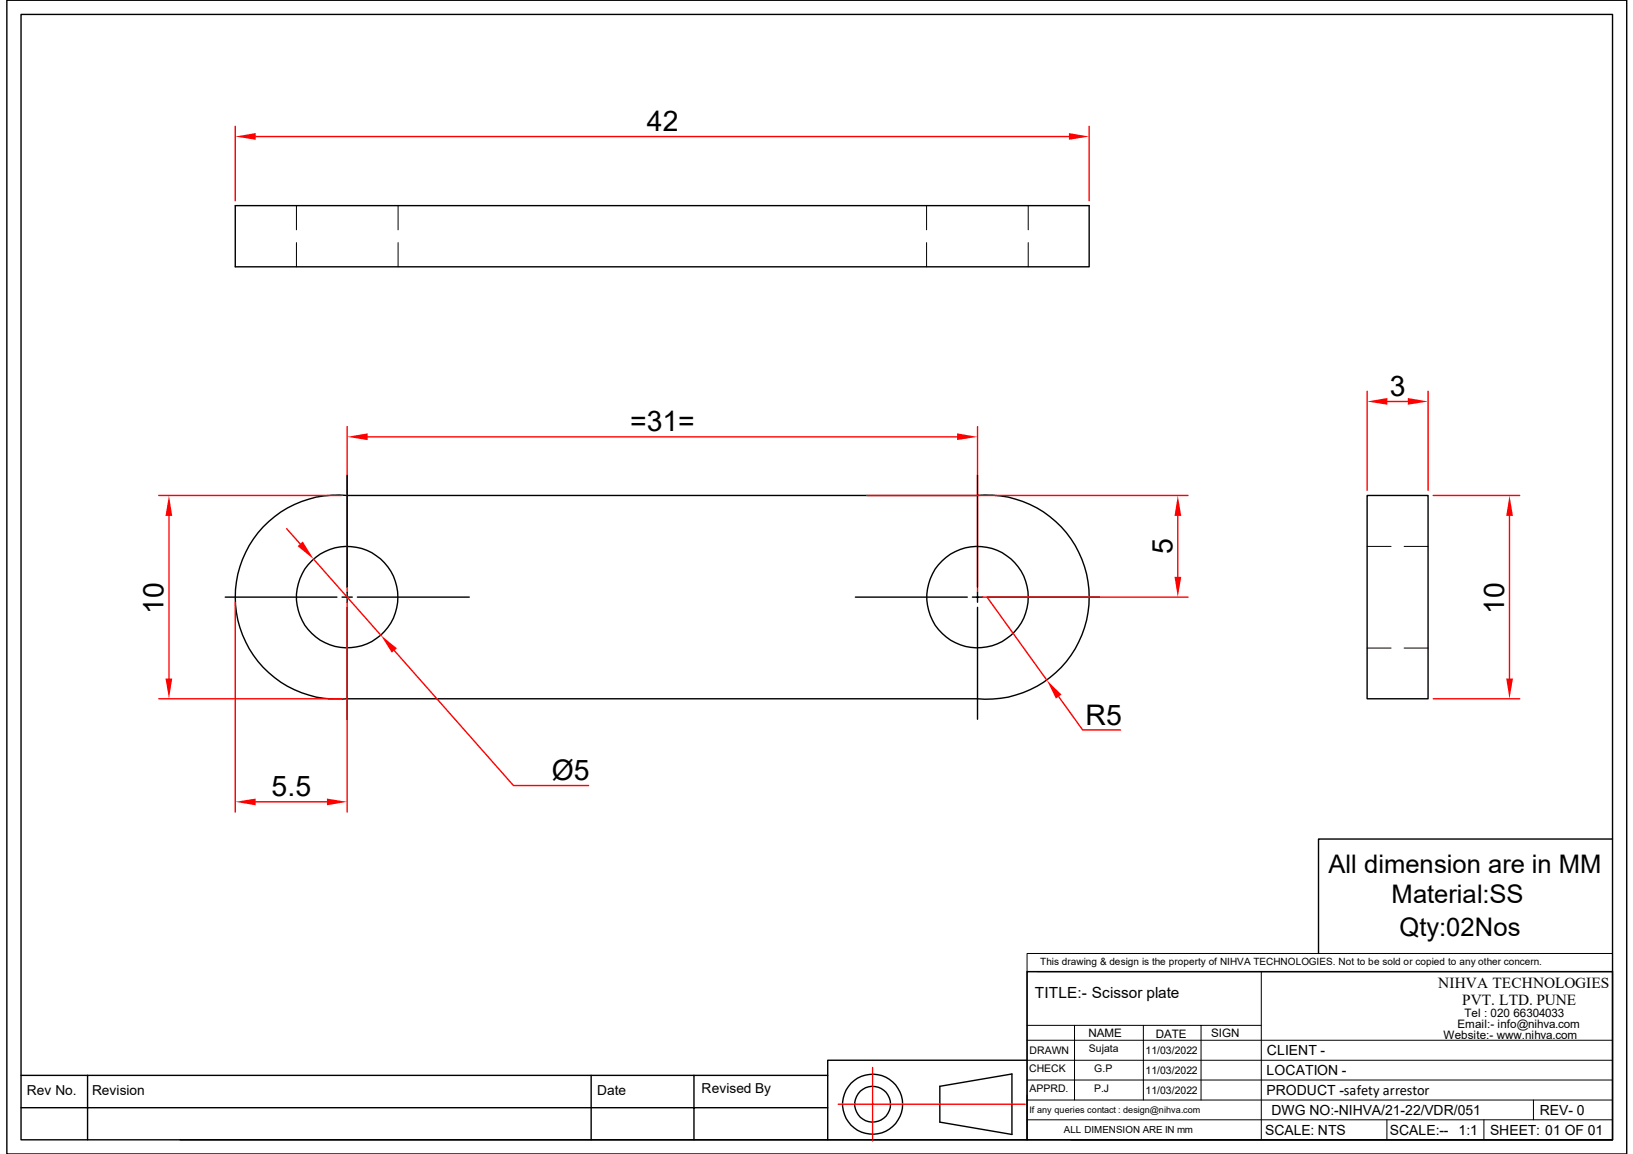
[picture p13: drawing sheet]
<svg xmlns="http://www.w3.org/2000/svg" width="297mm" height="210mm" viewBox="0 0 297 210" stroke-linecap="round" stroke-linejoin="round" font-family="sans-serif">
<defs><g id="words">
<g font-size="5.2">
<text x="117.7" y="23.9">42</text>
<text x="252.8" y="72">3</text>
<text x="114.6" y="78.4">=31=</text>
<text x="213.3" y="100.8" transform="rotate(-90 213.3 100.8)">5</text>
<text x="29.8" y="111.7" transform="rotate(-90 29.8 111.7)">10</text>
<text x="273.6" y="111.7" transform="rotate(-90 273.6 111.7)">10</text>
<text x="197.4" y="131.8">R5</text>
<text x="100.4" y="141.8">Ø5</text>
<text x="49.4" y="144.9">5.5</text>
</g>
<g font-size="4.7">
<text x="241.7" y="158.7">All dimension are in MM</text>
<text x="253.1" y="164.2">Material:SS</text>
<text x="254.6" y="170.3">Qty:02Nos</text>
</g>
<g font-size="2.8">
<text x="261.6" y="179.6">NIHVA TECHNOLOGIES</text>
<text x="188.3" y="181.5">TITLE:- Scissor plate</text>
<text x="266" y="182.8">PVT. LTD. PUNE</text>
</g>
<g font-size="2.5">
<text x="230.4" y="191.9">CLIENT -</text>
<text x="230.4" y="195.5">LOCATION -</text>
<text x="4.9" y="199.1">Rev No.</text>
<text x="16.7" y="199.1">Revision</text>
<text x="108.6" y="199.1">Date</text>
<text x="127.6" y="198.9">Revised By</text>
<text x="230.4" y="199.2">PRODUCT -safety arrestor</text>
<text x="231.3" y="202.8">DWG NO:-NIHVA/21-22/VDR/051</text>
<text x="280.1" y="202.8">REV- 0</text>
<text x="230.1" y="206.4">SCALE: NTS</text>
<text x="252.8" y="206.4">SCALE:--</text>
<text x="265.3" y="206.4">1:1</text>
<text x="271" y="206.4">SHEET: 01 OF 01</text>
</g>
<g font-size="2.1">
<text x="266.4" y="184.9">Tel : 020 66304033</text>
<text x="198" y="188.7">NAME</text>
<text x="210.2" y="188.8">DATE</text>
<text x="220.3" y="188.6">SIGN</text>
<text x="262.6" y="189">Website:- www.nihva.com</text>
<text x="265.1" y="187.1">Email:- info@nihva.com</text>
</g>
<g font-size="1.9">
<text x="187.3" y="191.8">DRAWN</text>
<text x="198.1" y="191.4">Sujata</text>
<text x="208.4" y="191.8">11/03/2022</text>
<text x="187.2" y="195">CHECK</text>
<text x="199.1" y="195">G.P</text>
<text x="208.4" y="195.4">11/03/2022</text>
<text x="187.3" y="198.6">APPRD.</text>
<text x="199" y="198.6">P.J</text>
<text x="208.4" y="199">11/03/2022</text>
</g>
<g font-size="1.8">
<text x="189.2" y="175.5">This drawing &amp; design is the property of NIHVA TECHNOLOGIES. Not to be sold or copied to any other concern.</text>
<text x="193.5" y="206.1">ALL DIMENSION ARE IN mm</text>
</g>
<text font-size="1.7" x="187.2" y="202.4">If any queries contact : design@nihva.com</text>
</g></defs>
<g fill="none" stroke="#000" stroke-width=".25">
<path d="M1.2 0h294.7v209.9h-294.7zM3.8 2.6h289.5v204.7h-289.5zM42.8 37.4h155.3v11.1h-155.3zM177.8 90.1a18.6 18.6 0 0 1 20.3 18.5 18.6 18.6 0 0 1-20.3 18.5M177.8 90.1h-114.7a18.6 18.6 0 0 0-20.3 18.5 18.6 18.6 0 0 0 20.3 18.5h114.7M248.7 90.1h11.1v37h-11.1zM186.8 176.7h106.5v30.6h-106.5zM3.8 195.6h146.8M15.9 195.6v11.7M107.5 195.6v11.7M126.2 195.6v11.7M171 197.6l13.1-2.3v11l-13.1-2.2z"/>
<path d="M186.8 192.9h-36.2v14.4h-117.8M3.8 201.5h146.8M150.6 207.3h36.2M194.9 207.3h98.4"/>
<circle cx="63.1" cy="108.6" r="9.2"/>
<circle cx="177.8" cy="108.6" r="9.2"/>
<circle cx="158.7" cy="200.8" r="5.5"/>
<circle cx="158.7" cy="200.8" r="3.3"/>
</g>
<g fill="none" stroke="#000" stroke-width=".18">
<path d="M53.9 37.4v4.4M72.4 37.4v4.4M168.5 37.4v4.4M187 37.4v4.4M53.9 44.1v4.4M72.4 44.1v4.4M168.5 44.1v4.4M187 44.1v4.4M248.7 99.4h4.3M255.4 99.4h4.4M248.7 117.9h4.3M255.4 117.9h4.4"/>
<path d="M186.8 173.4h106.5v3.3h-106.5zM186.8 176.7v30.6M188.6 176.7h104.7M229.4 176.7v30.6M186.8 186.5h42.6M186.8 196.4h106.5M186.8 192.9h106.5M186.8 189.2h106.5M195.5 186.5v13.6M208 186.5v13.6M218.5 186.5v13.6M186.8 203.7h106.5"/>
<path d="M186.8 200.1h106.5M252.3 203.7v3.6M269.9 203.7v3.6M278.9 200.1v3.6"/>
</g>
<path d="M42.8 23v13.5M46.5 24.8h147.9M198.1 23v13.5M158.7 194.2v13.3M152.5 200.8h34" fill="none" stroke="#f00" stroke-width=".25"/>
<g fill="#f00">
<path d="M42.8 24.8l3.7-.6v1.2z"/>
<path d="M194.4 24.2l3.7 .6-3.7 .6z"/>
</g>
<path d="M28.9 90.1h33.3M30.7 93.8v29.6M28.9 127.1h33.3" fill="none" stroke="#f00" stroke-width=".25"/>
<g fill="#f00">
<path d="M30.7 90.1l.6 3.7h-1.2z"/>
<path d="M30.1 123.4h1.2l-.6 3.7z"/>
</g>
<path d="M63.1 77.6v30.1M66.9 79.5h107.2M177.8 77.6v30.1" fill="none" stroke="#f00" stroke-width=".25"/>
<g fill="#f00">
<path d="M63.1 79.5l3.8-.7v1.3z"/>
<path d="M174.1 78.8l3.7 .7-3.7 .6z"/>
</g>
<path d="M63.1 86.4v20.4M177.8 86.4v20.4M41 108.6h20.3M62.2 108.6h1.9M63.1 107.7v1.8M63.1 110.5v20.3M65 108.6h20.4M155.6 108.6h20.3M176.9 108.6h1.8M177.8 107.7v1.8M177.8 110.5v20.3M179.6 108.6h20.4" fill="none" stroke="#000" stroke-width=".25"/>
<path d="M52.1 96.2l2.5 2.7M57.1 101.7l12.2 13.9M71.7 118.3l21.7 24.6h13.7" fill="none" stroke="#f00" stroke-width=".25"/>
<g fill="#f00">
<path d="M54.1 99.3l1-.8 2 3.2z"/>
<path d="M69.3 115.6l2.9 2.3-.9 .8z"/>
</g>
<path d="M42.8 109.5v38.2M63.1 109.5v38.2M46.5 145.8h13" fill="none" stroke="#f00" stroke-width=".25"/>
<g fill="#f00">
<path d="M42.8 145.8l3.7-.5v1.2z"/>
<path d="M59.5 145.3l3.6 .5-3.6 .7z"/>
</g>
<path d="M157.7 90.1h58.4M214.2 93.8v11.1M178.7 108.6h37.4" fill="none" stroke="#f00" stroke-width=".25"/>
<g fill="#f00">
<path d="M213.6 104.9h1.3l-.7 3.7z"/>
<path d="M214.2 90.1l.7 3.7h-1.3z"/>
</g>
<path d="M248.7 71.2v18M252.4 73h3.7M259.8 71.2v18" fill="none" stroke="#f00" stroke-width=".25"/>
<g fill="#f00">
<path d="M248.7 73l3.7-.6v1.2z"/>
<path d="M256.1 72.4l3.7 .6-3.7 .6z"/>
</g>
<path d="M260.7 90.1h15.7M274.6 93.8v29.6M260.7 127.1h15.7" fill="none" stroke="#f00" stroke-width=".25"/>
<g fill="#f00">
<path d="M274.6 90.1l.6 3.7h-1.2z"/>
<path d="M274 123.4h1.2l-.6 3.7z"/>
</g>
<path d="M179.5 108.6l10.9 15.1M192.6 126.7l4.3 6.1h6.9" fill="none" stroke="#f00" stroke-width=".25"/>
<path d="M190.4 123.7l2.7 2.6-1 .8z" fill="#f00"/>
<path d="M293.3 152.6h-53.5v20.8" fill="none" stroke="#000" stroke-width=".25"/>
<use href="#words"/>
</svg>
